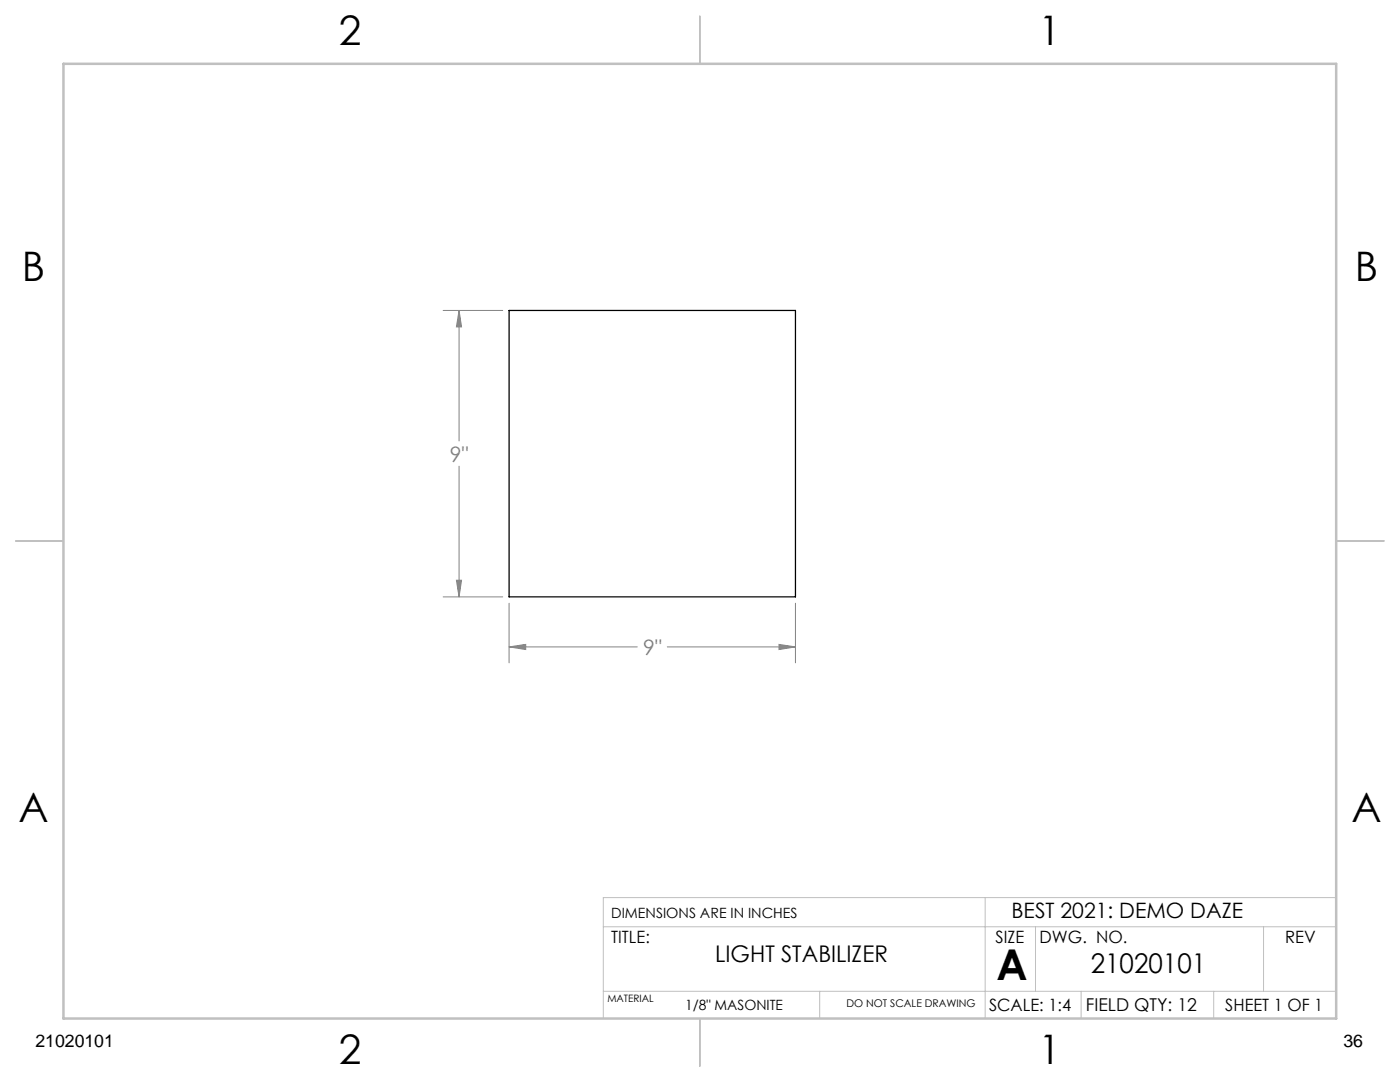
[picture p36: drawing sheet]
<svg xmlns="http://www.w3.org/2000/svg" width="279mm" height="216mm" viewBox="0 0 279 216" stroke-linecap="round" stroke-linejoin="round" font-family="sans-serif">
<defs><g id="words">
<text font-size="8.5" x="198.9" y="195.5">A</text>
<g font-size="8.1">
<text x="67.6" y="8.9">2</text>
<text x="207.3" y="8.9">1</text>
<text x="4.4" y="56.2">B</text>
<text x="270.4" y="56.2">B</text>
<text x="3.7" y="164.1">A</text>
<text x="269.7" y="164.1">A</text>
<text x="67.6" y="212.4">2</text>
<text x="207.3" y="212.4">1</text>
</g>
<text font-size="5.4" x="217.7" y="194.1">21020101</text>
<text font-size="4.6" x="142.7" y="191.9">LIGHT STABILIZER</text>
<g font-size="4.2" fill="#808080">
<text x="89.8" y="92.1">9&quot;</text>
<text x="128.4" y="130.7">9&quot;</text>
</g>
<text font-size="4.2" x="201.9" y="183.1">BEST 2021: DEMO DAZE</text>
<g font-size="3.5">
<text x="216.7" y="201.7">FIELD QTY: 12</text>
<text x="7.1" y="208.8">21020101</text>
<text x="268.1" y="208.8">36</text>
</g>
<g font-size="3.4">
<text x="122" y="188.1">TITLE:</text>
<text x="198.7" y="188.1">SIZE</text>
<text x="207.5" y="188.1">DWG. NO.</text>
<text x="256.5" y="188.2">REV</text>
<text x="197.4" y="201.7">SCALE: 1:4</text>
<text x="244.5" y="201.7">SHEET 1 OF 1</text>
</g>
<g font-size="2.8">
<text x="122" y="183.1">DIMENSIONS ARE IN INCHES</text>
<text x="136.8" y="201.4">1/8&quot; MASONITE</text>
</g>
<text font-size="2.1" x="168.9" y="201">DO NOT SCALE DRAWING</text>
<text font-size="2" x="121.2" y="200">MATERIAL</text>
</g></defs>
<path d="M88.4 61.9h11.9M91.6 61.9l.5 3.3h-1zM91.6 61.9v26.1M91.6 93v26.1M88.4 119.1h11.9M91.1 115.8h1l-.5 3.3zM101.6 129.1l3.3-.5v1zM101.6 120.4v11.9M101.6 129.1h25.6M133.2 129.1h25.6M155.5 128.6l3.3 .5-3.3 .5zM158.8 120.4v11.9" fill="none" stroke="#808080" stroke-width=".2"/>
<path d="M196.6 179.1v24.1M266.7 179.1h-146.3v24.1M120.4 197.8h146.3M120.4 184.9h146.3M163.6 197.8v5.4M206.7 184.9v12.9M215.8 197.8v5.4M242.2 197.8v5.4M252.2 184.9v12.9" fill="none" stroke="#c0c0c0" stroke-width=".2"/>
<path d="M139.7 3.2v9.5M3.1 107.9h9.6M266.7 107.9h9.5M139.7 203.2v9.6" fill="none" stroke="#c0c0c0" stroke-width=".25"/>
<path d="M12.7 12.7h254v190.5h-254z" fill="none" stroke="#c0c0c0" stroke-width=".5"/>
<path d="M101.6 129.1l3.3-.5v1zM155.5 128.6l3.3 .5-3.3 .5zM91.6 61.9l.5 3.3h-1zM91.1 115.8h1l-.5 3.3z" fill="#808080"/>
<path d="M101.6 61.9h57.2v57.2h-57.2z" fill="none" stroke="#000" stroke-width=".25"/>
<use href="#words"/>
</svg>
